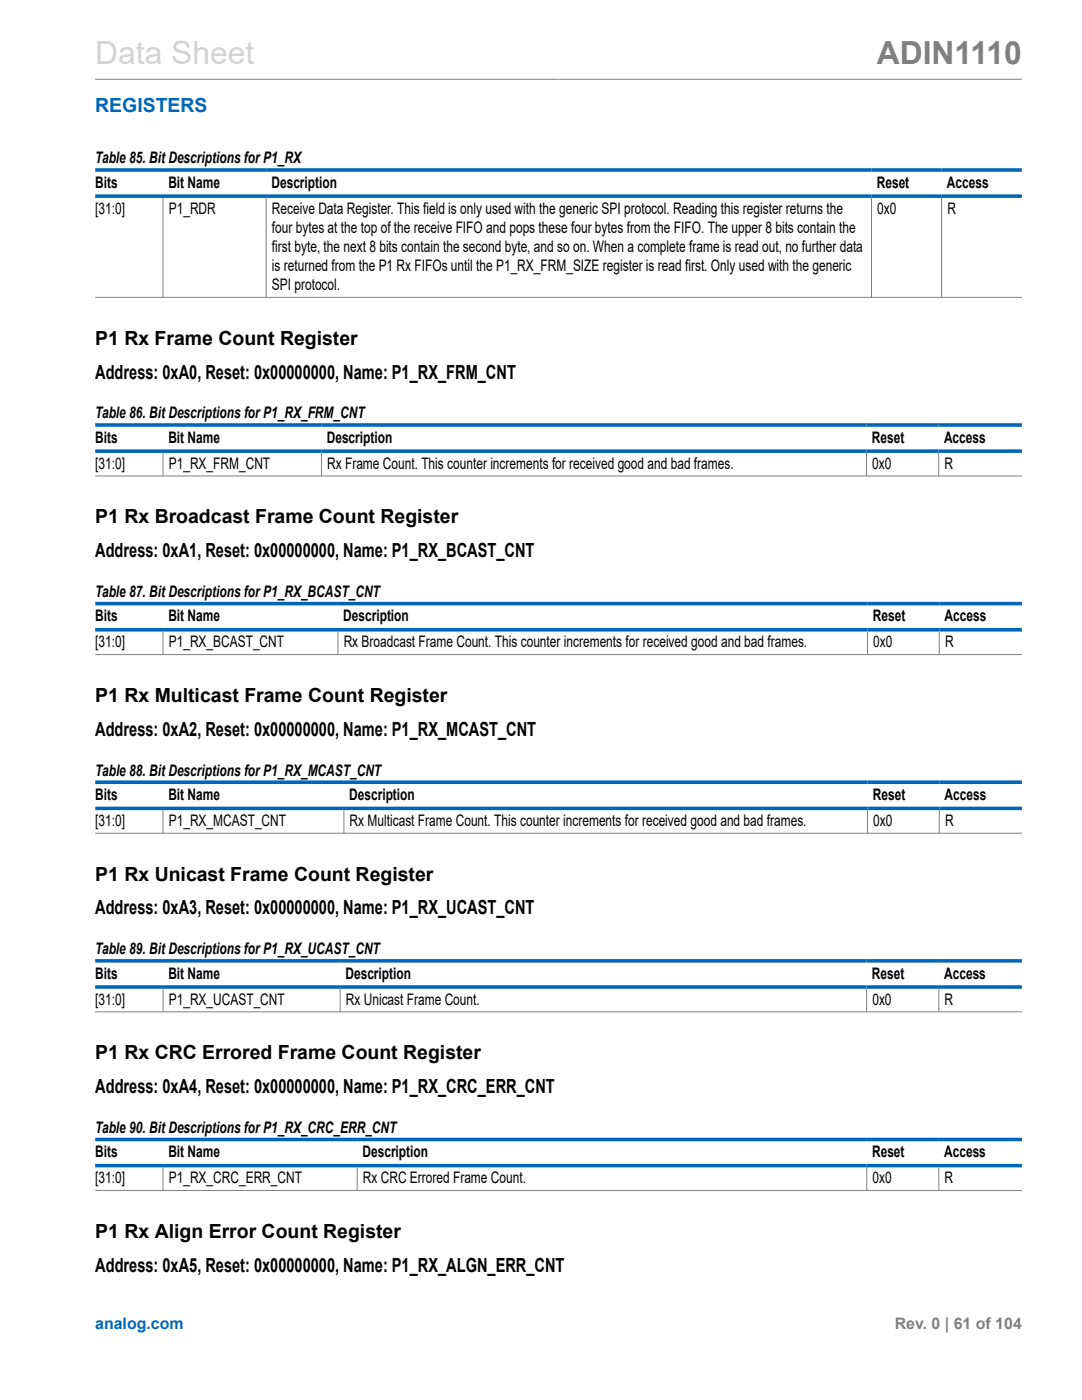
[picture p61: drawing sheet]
<svg xmlns="http://www.w3.org/2000/svg" width="216mm" height="279mm" viewBox="0 0 216 279" stroke-linecap="round" stroke-linejoin="round" font-family="sans-serif">
<defs><g id="words">
<text font-size="6.3" fill="#d3d3d3" x="19" y="12.7">Data Sheet</text>
<text font-size="6.3" fill="#808080" x="175" y="12.7">ADIN1110</text>
<text font-size="3.9" fill="#0067b8" x="19" y="22.3">REGISTERS</text>
<g font-size="3.9">
<text x="19" y="68.8">P1 Rx Frame Count Register</text>
<text x="19" y="75.6">Address: 0xA0, Reset: 0x00000000, Name: P1_RX_FRM_CNT</text>
<text x="19" y="104.4">P1 Rx Broadcast Frame Count Register</text>
<text x="19" y="111.2">Address: 0xA1, Reset: 0x00000000, Name: P1_RX_BCAST_CNT</text>
<text x="19" y="140.1">P1 Rx Multicast Frame Count Register</text>
<text x="19" y="146.9">Address: 0xA2, Reset: 0x00000000, Name: P1_RX_MCAST_CNT</text>
<text x="19" y="175.7">P1 Rx Unicast Frame Count Register</text>
<text x="19" y="182.5">Address: 0xA3, Reset: 0x00000000, Name: P1_RX_UCAST_CNT</text>
<text x="19" y="211.4">P1 Rx CRC Errored Frame Count Register</text>
<text x="19" y="218.2">Address: 0xA4, Reset: 0x00000000, Name: P1_RX_CRC_ERR_CNT</text>
<text x="19" y="247">P1 Rx Align Error Count Register</text>
<text x="19" y="253.8">Address: 0xA5, Reset: 0x00000000, Name: P1_RX_ALGN_ERR_CNT</text>
</g>
<g font-size="3.2">
<text x="19" y="32.6">Table 85. Bit Descriptions for P1_RX</text>
<text x="19" y="37.5">Bits</text>
<text x="33.6" y="37.5">Bit Name</text>
<text x="54.2" y="37.5">Description</text>
<text x="175" y="37.5">Reset</text>
<text x="189" y="37.5">Access</text>
<text x="19" y="42.7">[31:0]</text>
<text x="33.7" y="42.7">P1_RDR</text>
<text x="54.3" y="42.7">Receive Data Register. This field is only used with the generic SPI protocol. Reading this register returns the</text>
<text x="54.3" y="46.5">four bytes at the top of the receive FIFO and pops these four bytes from the FIFO. The upper 8 bits contain the</text>
<text x="175" y="42.7">0x0</text>
<text x="189" y="42.7">R</text>
<text x="54.3" y="50.3">first byte, the next 8 bits contain the second byte, and so on. When a complete frame is read out, no further data</text>
<text x="54.3" y="54.1">is returned from the P1 Rx FIFOs until the P1_RX_FRM_SIZE register is read first. Only used with the generic</text>
<text x="54.3" y="57.9">SPI protocol.</text>
<text x="19" y="83.5">Table 86. Bit Descriptions for P1_RX_FRM_CNT</text>
<text x="19" y="88.3">Bits</text>
<text x="33.6" y="88.3">Bit Name</text>
<text x="65.2" y="88.3">Description</text>
<text x="174" y="88.3">Reset</text>
<text x="188.4" y="88.3">Access</text>
<text x="19" y="93.6">[31:0]</text>
<text x="33.7" y="93.6">P1_RX_FRM_CNT</text>
<text x="65.3" y="93.6">Rx Frame Count. This counter increments for received good and bad frames.</text>
<text x="174.1" y="93.6">0x0</text>
<text x="188.5" y="93.6">R</text>
<text x="19" y="119.1">Table 87. Bit Descriptions for P1_RX_BCAST_CNT</text>
<text x="19" y="124">Bits</text>
<text x="33.6" y="124">Bit Name</text>
<text x="68.5" y="124">Description</text>
<text x="174.2" y="124">Reset</text>
<text x="188.5" y="124">Access</text>
<text x="19" y="129.2">[31:0]</text>
<text x="33.7" y="129.2">P1_RX_BCAST_CNT</text>
<text x="68.6" y="129.2">Rx Broadcast Frame Count. This counter increments for received good and bad frames.</text>
<text x="174.3" y="129.2">0x0</text>
<text x="188.6" y="129.2">R</text>
<text x="19" y="154.8">Table 88. Bit Descriptions for P1_RX_MCAST_CNT</text>
<text x="19" y="159.6">Bits</text>
<text x="33.6" y="159.6">Bit Name</text>
<text x="69.7" y="159.6">Description</text>
<text x="174.2" y="159.6">Reset</text>
<text x="188.5" y="159.6">Access</text>
<text x="19" y="164.9">[31:0]</text>
<text x="33.7" y="164.9">P1_RX_MCAST_CNT</text>
<text x="69.8" y="164.9">Rx Multicast Frame Count. This counter increments for received good and bad frames.</text>
<text x="174.3" y="164.9">0x0</text>
<text x="188.6" y="164.9">R</text>
<text x="19" y="190.4">Table 89. Bit Descriptions for P1_RX_UCAST_CNT</text>
<text x="19" y="195.3">Bits</text>
<text x="33.6" y="195.3">Bit Name</text>
<text x="68.9" y="195.3">Description</text>
<text x="174" y="195.3">Reset</text>
<text x="188.4" y="195.3">Access</text>
<text x="19" y="200.5">[31:0]</text>
<text x="33.7" y="200.5">P1_RX_UCAST_CNT</text>
<text x="69" y="200.5">Rx Unicast Frame Count.</text>
<text x="174.1" y="200.5">0x0</text>
<text x="188.5" y="200.5">R</text>
<text x="19" y="226.1">Table 90. Bit Descriptions for P1_RX_CRC_ERR_CNT</text>
<text x="19" y="230.9">Bits</text>
<text x="33.6" y="230.9">Bit Name</text>
<text x="72.3" y="230.9">Description</text>
<text x="174" y="230.9">Reset</text>
<text x="188.4" y="230.9">Access</text>
<text x="19" y="236.2">[31:0]</text>
<text x="33.7" y="236.2">P1_RX_CRC_ERR_CNT</text>
<text x="72.4" y="236.2">Rx CRC Errored Frame Count.</text>
<text x="174.1" y="236.2">0x0</text>
<text x="188.5" y="236.2">R</text>
</g>
<text font-size="3.2" fill="#0067b8" x="19" y="265.3">analog.com</text>
<text font-size="3.2" fill="#808080" x="178.5" y="265.3">Rev. 0 | 61 of 104</text>
</g></defs>
<g fill="none" stroke="#808080" stroke-width=".2">
<path d="M19 15.8h184.9M32.5 39.5v19.9M53.1 39.5v19.9M173.9 39.5v19.9M187.9 39.5v19.9M19 59.3h184.9M19 95h184.9M32.5 90.4v4.7M64.1 90.4v4.7M172.9 90.4v4.7M187.3 90.4v4.7M19 130.6h184.9"/>
<path d="M32.5 126v4.7M67.4 126v4.7M173.1 126v4.7M187.4 126v4.7M19 166.3h184.9M32.5 161.7v4.7M68.6 161.7v4.7M173.1 161.7v4.7M187.4 161.7v4.7M32.5 197.3v4.7M67.9 197.3v4.7M172.9 197.3v4.7"/>
<path d="M187.3 197.3v4.7M19 201.9h184.9M19 237.6h184.9M32.5 233v4.7M71.3 233v4.7M173 233v4.7M187.3 233v4.7"/>
</g>
<path d="M19 33.9h184.9M19 39.1h184.9M19 84.8h184.9M19 90h184.9M19 120.5h184.9M19 125.7h184.9M19 156.1h184.9M19 161.3h184.9M19 191.8h184.9M19 197h184.9M19 227.4h184.9M19 232.6h184.9" fill="none" stroke="#0067b8" stroke-width=".71"/>
<use href="#words"/>
</svg>
